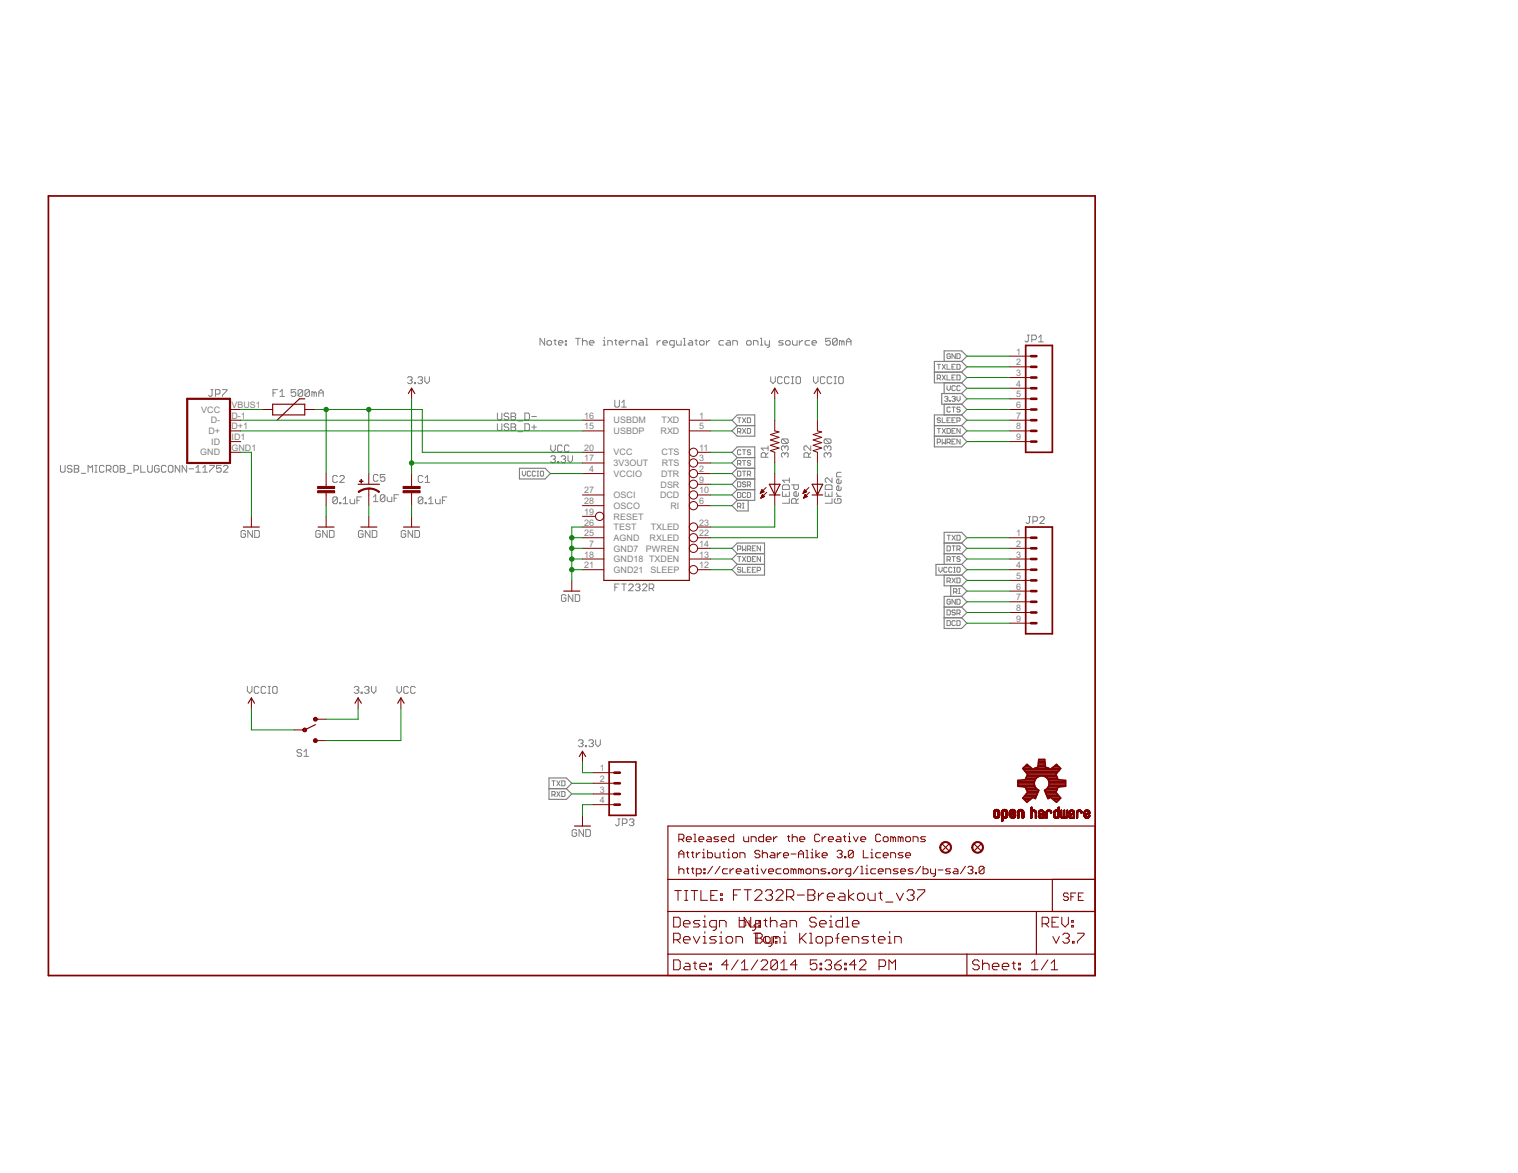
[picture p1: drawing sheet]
<svg xmlns="http://www.w3.org/2000/svg" width="279mm" height="216mm" viewBox="0 0 279 216" stroke-linecap="round" stroke-linejoin="round" font-family="sans-serif">
<defs><g id="words">
<g font-size="1.8" fill="#808080">
<text x="187.1" y="65.3">1</text>
<text x="187.1" y="67.2">2</text>
<text x="187.1" y="69.2">3</text>
<text x="187.1" y="71.2">4</text>
<text x="37.1" y="76">VCC</text>
<text x="38.8" y="77.9">D-</text>
<text x="42.6" y="75.1">VBUS1</text>
<text x="42.6" y="77.1">D-1</text>
<text x="107.5" y="77.1">16</text>
<text x="112.9" y="77.9">USBDM</text>
<text x="121.8" y="77.9">TXD</text>
<text x="128.7" y="77.1">1</text>
<text x="187.1" y="73.1">5</text>
<text x="187.1" y="75.1">6</text>
<text x="187.1" y="77.1">7</text>
<text x="36.9" y="83.8">GND</text>
<text x="38.4" y="79.9">D+</text>
<text x="38.9" y="81.9">ID</text>
<text x="42.6" y="79">D+1</text>
<text x="42.6" y="81">ID1</text>
<text x="42.6" y="83">GND1</text>
<text x="107.5" y="79">15</text>
<text x="107.5" y="83">20</text>
<text x="112.9" y="79.9">USBDP</text>
<text x="112.9" y="83.8">VCC</text>
<text x="121.6" y="79.9">RXD</text>
<text x="121.8" y="83.8">CTS</text>
<text x="128.7" y="79">5</text>
<text x="128.7" y="83">11</text>
<text x="187.1" y="79">8</text>
<text x="187.1" y="81">9</text>
<text x="107.5" y="84.9">17</text>
<text x="108.4" y="86.9">4</text>
<text x="112.9" y="85.8">3V3OUT</text>
<text x="112.9" y="87.8">VCCIO</text>
<text x="121.6" y="89.7">DSR</text>
<text x="121.7" y="87.8">DTR</text>
<text x="121.8" y="85.8">RTS</text>
<text x="128.7" y="88.9">9</text>
<text x="128.7" y="84.9">3</text>
<text x="128.7" y="86.9">2</text>
<text x="107.5" y="94.8">19</text>
<text x="107.5" y="90.8">27</text>
<text x="107.5" y="92.8">28</text>
<text x="112.9" y="95.6">RESET</text>
<text x="112.9" y="91.7">OSCI</text>
<text x="112.9" y="93.7">OSCO</text>
<text x="121.5" y="91.7">DCD</text>
<text x="123.4" y="93.7">RI</text>
<text x="128.7" y="90.8">10</text>
<text x="128.7" y="92.8">6</text>
<text x="107.5" y="98.7">25</text>
<text x="107.5" y="96.7">26</text>
<text x="108.4" y="100.7">7</text>
<text x="112.9" y="101.5">GND7</text>
<text x="112.9" y="99.6">AGND</text>
<text x="112.9" y="97.6">TEST</text>
<text x="118.9" y="101.5">PWREN</text>
<text x="119.6" y="99.6">RXLED</text>
<text x="119.8" y="97.6">TXLED</text>
<text x="128.7" y="96.7">23</text>
<text x="128.7" y="98.7">22</text>
<text x="128.7" y="100.7">14</text>
<text x="187.1" y="98.7">1</text>
<text x="187.1" y="100.7">2</text>
<text x="107.5" y="102.6">18</text>
<text x="107.5" y="104.6">21</text>
<text x="112.9" y="103.5">GND18 TXDEN</text>
<text x="112.9" y="105.5">GND21</text>
<text x="119.7" y="105.5">SLEEP</text>
<text x="128.7" y="102.6">13</text>
<text x="128.7" y="104.6">12</text>
<text x="187.1" y="102.6">3</text>
<text x="187.1" y="104.6">4</text>
<text x="187.1" y="106.6">5</text>
<text x="187.1" y="108.5">6</text>
<text x="187.1" y="110.5">7</text>
<text x="187.1" y="112.5">8</text>
<text x="187.1" y="114.4">9</text>
<text x="110.4" y="141.9">1</text>
<text x="110.4" y="143.9">2</text>
<text x="110.4" y="145.9">3</text>
<text x="110.4" y="147.8">4</text>
</g>
</g></defs>
<g fill="none" stroke="#808080" stroke-width=".18">
<path d="M38.8 71.7h.4M39 71.7v1l-.2 .3h-.2l-.2-.3M39.7 72.5h.6l.2-.2v-.4l-.2-.2h-.6v1.3M40.9 71.7h.9v.2l-.9 .8v.3M50.2 72.3h.5M51.1 71.7h-.9v1.3M51.5 73h.9M51.5 72.1l.4-.4v1.3M54.4 71.7h-.8v.6l.4-.2h.2l.2 .2v.4l-.2 .3h-.4l-.2-.3M55.7 71.9l-.2-.2h-.4l-.2 .2v.8M55.7 71.9v.8l-.2 .3h-.4l-.2-.3M55.7 71.9l-.8 .8"/>
<path d="M57 71.9l-.2-.2h-.5l-.2 .2v.8M57 71.9v.8l-.2 .3h-.5l-.2-.3M57 71.9l-.9 .8M57.8 72.3l-.2-.2h-.2v.9M57.8 72.3v.7M57.8 72.3l.2-.2 .2 .2v.7M58.7 73v-.9l.4-.4 .4 .4v.9M58.7 72.3h.8M75 69.6l.2-.3h.4l.3 .3v.2l-.3 .2M75.4 70h.2M75.6 70l.3 .2v.2l-.3 .2h-.4l-.2-.2M76.3 70.4h.2v.2h-.2z"/>
<path d="M76.9 69.6l.2-.3h.5l.2 .3v.2l-.2 .2M77.3 70h.3M77.6 70l.2 .2v.2l-.2 .2h-.5l-.2-.2M78.2 69.3v.9l.4 .4 .4-.4v-.9M91.5 78v1l.2 .2h.5l.2-.2v-1M91.5 76v1.1l.2 .2h.5l.2-.2v-1.1M93.6 76.2l-.2-.2h-.4l-.2 .2v.3l.2 .2h.4l.2 .4-.2 .2h-.4l-.2-.2M93.6 78.2l-.2-.2h-.4l-.2 .2v.2l.2 .2h.4l.2 .2v.2l-.2 .2h-.4l-.2-.2M94.1 76h.6l.2 .2v.3l-.2 .2 .2 .4-.2 .2h-.6zM94.1 76.7h.6M94.1 78h.6l.2 .2v.2l-.2 .2 .2 .2v.2l-.2 .2h-.6zM94.1 78.6h.6"/>
<path d="M95.3 77.5h.9M95.3 79.5h.9M96.6 76h.6l.3 .2v.9l-.3 .2h-.6zM96.6 78h.6l.3 .2v.8l-.3 .2h-.6zM97.9 76.7h.8M97.9 78.6h.8M98.3 78.2v.8M100.2 62.3v1.2l-.8-1.2v1.2M100.7 62.9l.2-.2h.4l.2 .2v.4l-.2 .2h-.4l-.2-.2zM101.9 62.7h.5M102.2 62.5v.8l.2 .2M102.8 63.1h.8l-.2-.4h-.4l-.2 .2v.4l.2 .2h.4"/>
<path d="M104.1 63.3h.1v.2h-.1zM104.1 62.7h.1v.2h-.1zM105.9 62.3h.9M106.4 62.3v1.2M107.2 62.9l.2-.2h.4l.3 .2v.6M107.2 62.3v1.2M108.5 63.1h.8l-.2-.4h-.4l-.2 .2v.4l.2 .2h.4M111 63.5h.4M111 62.7h.2v.8M111.2 62.1v.2M111.9 63.5v-.8h.6l.2 .2v.6M113.1 62.7h.4"/>
<path d="M113.2 73.7v1l.2 .2h.4l.2-.2v-1M113.3 62.5v.8l.2 .2M114 63.1h.8l-.2-.4h-.4l-.2 .2v.4l.2 .2h.4M114.4 74.1l.5-.4v1.2M114.4 74.9h.9M115.2 62.7v.8M115.9 62.7h-.2l-.5 .4M116.3 63.5v-.8h.6l.2 .2v.6M117.8 62.7h.4l.2 .2v.6h-.6l-.2-.2 .2-.2h.6M118.8 63.5h.5M118.8 62.3h.2v1.2M120.9 62.7v.8"/>
<path d="M121.6 62.7h-.2l-.5 .4M122 63.1h.8l-.2-.4h-.4l-.2 .2v.4l.2 .2h.4M124.1 63.5h-.6l-.2-.2v-.4l.2-.2h.6v1l-.2 .2h-.2M124.5 62.7v.6l.2 .2h.7v-.8M125.8 63.5h.4M125.8 62.3h.2v1.2M126.9 62.7h.4l.2 .2v.6h-.6l-.3-.2 .3-.2h.6M127.9 62.7h.4M128.1 62.5v.8l.2 .2M128.8 62.9l.2-.2h.4l.2 .2v.4l-.2 .2h-.4l-.2-.2zM130 62.7v.8M130.6 62.7h-.1l-.5 .4"/>
<path d="M133.2 62.7h-.7l-.2 .2v.4l.2 .2h.7M133.8 62.7h.4l.3 .2v.6h-.7l-.2-.2 .2-.2h.7M134.9 63.5v-.8h.6l.2 .2v.6M135.7 79.5h.5l.2-.2v-.3l-.2-.1h-.5v.9M135.7 76.9h.7M136.1 76.9v.9M136.1 79.5l.3 .3M136.7 76.9l.6 .9M136.7 78.9l.6 .9M137.3 76.9l-.6 .9M137.3 78.9l-.6 .9M137.4 62.9l.2-.2h.4l.3 .2v.4l-.3 .2h-.4l-.2-.2z"/>
<path d="M137.6 76.9h.4l.2 .1v.6l-.2 .2h-.4zM137.6 78.9h.4l.2 .1v.6l-.2 .2h-.4zM138.7 63.5v-.8h.6l.2 .2v.6M140 63.5h.4M140 62.3h.2v1.2M140.8 62.7v.6l.2 .2h.6M141.6 62.7v1l-.2 .2h-.2M141.9 69.3v.9l.4 .4 .4-.4v-.9M144 69.6l-.2-.3h-.5l-.2 .3v.8l.2 .2h.5l.2-.2M144.2 62.7h-.7l-.2 .2 .2 .2h.5l.2 .2-.2 .2h-.7M144.6 62.9l.2-.2h.4l.2 .2v.4l-.2 .2h-.4l-.2-.2zM145.2 69.6l-.2-.3h-.4l-.2 .3v.8l.2 .2h.4l.2-.2"/>
<path d="M145.7 69.3h.4M145.7 70.6h.4M145.9 62.7v.6l.2 .2h.6v-.8M145.9 69.3v1.3M146.7 69.3h.4l.2 .3v.8l-.2 .2h-.4l-.2-.2v-.8zM147.1 62.7v.8M147.8 62.7h-.2l-.5 .4M149 62.7h-.6l-.2 .2v.4l.2 .2h.6M149.5 63.1h.8l-.2-.4h-.4l-.2 .2v.4l.2 .2h.4M149.7 69.3v.9l.4 .4 .5-.4v-.9M151.8 69.6l-.2-.3h-.4l-.2 .3v.8l.2 .2h.4l.2-.2M152.8 62.3h-.8v.6l.4-.2h.2l.2 .2v.4l-.2 .2h-.4l-.2-.2"/>
<path d="M153.1 69.6l-.2-.3h-.4l-.2 .3v.8l.2 .2h.4l.2-.2M153.5 69.3h.4M153.5 70.6h.4M153.7 69.3v1.3M154.1 62.5v.8l-.2 .2h-.4l-.3-.2M154.1 62.5l-.2-.2h-.4l-.3 .2v.8M154.1 62.5l-.9 .8M154.6 69.3h.4l.2 .3v.8l-.2 .2h-.4l-.2-.2v-.8zM154.9 62.9l-.2-.2h-.2v.8M154.9 62.9v.6M154.9 62.9l.3-.2 .2 .2v.6M155.8 62.9h.8"/>
<path d="M155.8 63.5v-.8l.4-.4 .4 .4v.8M172.5 69.6h.5l.1-.1v-.3l-.1-.2h-.5v.9M172.5 78.9h.6M172.5 67.1h.6M172.8 67.1v.9M172.8 78.9v.9M172.8 69.6l.3 .3M173.1 77l-.1-.1h-.3l-.2 .1 .2 .3h.3l.1 .2-.1 .3h-.3l-.2-.2M173.4 76.9v.9h.6M173.4 67.1l.6 .9M173.4 69l.6 .9M173.4 78.9l.6 .9"/>
<path d="M173.9 73.1l.1-.1h.3l.2 .1-.2 .3M174 67.1l-.6 .9M174 69l-.6 .9M174 78.9l-.6 .9M174.2 73.4h.1M174.3 67.1v.9h.6M174.3 69v.9h.6M174.3 71v.6l.3 .3 .3-.3v-.6M174.3 78.9h.5l.1 .1v.6l-.1 .2h-.5zM174.3 73.4l.2 .2-.2 .3h-.3l-.1-.2M174.3 77.3h.3M174.8 73.7h.1v.2h-.1z"/>
<path d="M174.9 75.1l-.1-.2-.5 .2v.6l.2 .1h.3l.1-.1M174.9 65.3l-.1-.2-.5 .2v.5l.2 .2h.3l.1-.2v-.2h-.3M174.9 76.9h-.6v.9h.6M175.2 73.1l.2-.1h.3l.1 .1-.1 .3M175.2 74.9h.6M175.2 67.5h.3M175.2 69.5h.3M175.2 79.3h.3M175.2 77.3h.3M175.5 74.9v.9M175.5 73.4h.2M175.7 73.4l.1 .2-.1 .3h-.3l-.2-.2"/>
<path d="M175.8 65.1v.9l-.6-.9v.9M175.8 67.1h-.6v.9h.6M175.8 69h-.6v.9h.6M175.8 71.1l-.1-.1h-.3l-.2 .1v.7l.2 .1h.3l.1-.1M175.8 76.9h-.6v.9h.6M175.8 78.9h-.6v.9h.6M176.1 67.1h.5l.1 .1v.6l-.1 .2h-.5zM176.1 65.1h.5l.1 .2v.5l-.1 .2h-.5zM176.1 69h.5l.1 .2v.6l-.1 .1h-.5zM176.1 73v.6l.3 .3 .3-.3v-.6M176.1 77.5h.5l.1-.2v-.3l-.1-.1h-.5v.9M176.7 75.1l-.1-.2h-.3l-.2 .2 .2 .3h.3l.1 .1-.1 .3h-.3l-.2-.1"/>
<path d="M176.7 71.1l-.1-.1h-.3l-.2 .1v.7l.2 .1h.3l.1-.1M176.7 78.9v.9l-.6-.9v.9M189.1 61.7h.4M189.3 61.7v1l-.2 .2-.4-.2M189.9 62.5h.6l.3-.2v-.4l-.3-.2h-.6v1.2M191.2 62.9h.8M191.2 62.1l.4-.4v1.2M11.1 85.7v1l.2 .2h.5l.2-.2v-1M13.3 85.9l-.3-.2h-.4l-.2 .2v.2l.2 .2h.4l.3 .2-.3 .4h-.4l-.2-.2M13.7 85.7h.6l.2 .2-.2 .4 .2 .4-.2 .2h-.6zM13.7 86.3h.6M14.9 87.1h.9"/>
<path d="M16.2 86.9v-1.2l.4 .4 .4-.4v1.2M17.5 86.9h.4M17.5 85.7h.4M17.7 85.7v1.2M19.2 85.9l-.3-.2h-.4l-.2 .2v.8l.2 .2h.4l.3-.2M19.6 86.5h.6l.2-.2v-.4l-.2-.2h-.6v1.2M20 86.5l.4 .4M20.8 85.9l.3-.2h.4l.2 .2v.8l-.2 .2h-.4l-.3-.2zM22.1 85.7h.7l.2 .2v.2l-.2 .2 .2 .4-.2 .2h-.7zM22.1 86.3h.7M23.4 87.1h.8M24.7 86.5h.6l.2-.2v-.4l-.2-.2h-.6v1.2"/>
<path d="M25.9 85.7v1.2h.9M27.2 85.7v1l.2 .2h.4l.2-.2v-1M29.3 85.9l-.2-.2h-.4l-.3 .2v.8l.3 .2h.4l.2-.2v-.4h-.4M30.6 85.9l-.2-.2h-.5l-.2 .2v.8l.2 .2h.5l.2-.2M31 85.9l.2-.2h.4l.2 .2v.8l-.2 .2h-.4l-.2-.2zM33.1 85.7v1.2l-.8-1.2v1.2M34.4 85.7v1.2l-.9-1.2v1.2M34.8 86.3h.8M36 86.9h.9M36 86.1l.5-.4v1.2M37.3 86.9h.9M37.3 86.1l.4-.4v1.2"/>
<path d="M38.6 85.7h.8v.2l-.8 .8v.2M40.7 85.7h-.8v.6l.4-.2h.2l.2 .2v.4l-.2 .2h-.4l-.2-.2M41.1 85.9l.2-.2h.5l.2 .2v.2l-.9 .8h.9M45.2 97.9l-.2-.3h-.4l-.2 .3v.8l.2 .2h.4l.2-.2v-.4h-.4M46.5 97.6v1.3l-.9-1.3v1.3M46.9 97.6h.6l.2 .3v.8l-.2 .2h-.6zM58.9 97.9l-.2-.3h-.4l-.2 .3v.8l.2 .2h.4l.2-.2v-.4h-.4M60.2 97.6v1.3l-.8-1.3v1.3M60.6 97.6h.7l.2 .3v.8l-.2 .2h-.7zM62.1 87.7l-.2-.2h-.4l-.2 .2v.9l.2 .2h.4l.2-.2M62.1 91.7l-.2-.2h-.4l-.2 .2v.8M62.1 91.7v.8l-.2 .2h-.4l-.2-.2"/>
<path d="M62.1 91.7l-.8 .8M62.5 92.5h.2v.2h-.2zM62.5 87.7l.2-.2h.5l.2 .2v.2l-.9 .9h.9M63.2 92.7h.8M63.2 91.9l.4-.4v1.2M64.4 91.9v.6l.2 .2h.7v-.8M65.7 92.1h.4M66.5 91.5h-.8v1.2M66.8 97.9l-.2-.3h-.4l-.2 .3v.8l.2 .2h.4l.2-.2v-.4h-.4M68.1 97.6v1.3l-.9-1.3v1.3M68.5 97.6h.7l.2 .3v.8l-.2 .2h-.7zM68.7 91.5l.5-.4v1.2"/>
<path d="M68.7 92.3h.9M69.6 87.5l-.2-.2h-.5l-.2 .2v.9l.2 .2h.5l.2-.2M70.8 91.3v.8l-.2 .2h-.4l-.2-.2M70.8 87.3h-.8v.7l.4-.2h.2l.2 .2v.4l-.2 .2h-.4l-.2-.2M70.8 91.3l-.2-.2h-.4l-.2 .2v.8M70.8 91.3l-.8 .8M71.3 91.5v.6l.2 .2h.6v-.8M72.5 91.7h.5M73.4 91.1h-.9v1.2M74.7 97.9l-.2-.3h-.4l-.2 .3v.8l.2 .2h.4l.2-.2v-.4h-.4M75.9 97.6v1.3l-.8-1.3v1.3M76.4 97.6h.6l.2 .3v.8l-.2 .2h-.6z"/>
<path d="M77.8 91.7l-.2-.2h-.4l-.2 .2v.8M77.8 91.7v.8l-.2 .2h-.4l-.2-.2M77.8 87.7l-.2-.2h-.4l-.2 .2v.9l.2 .2h.4l.2-.2M77.8 91.7l-.8 .8M78.3 92.5h.2v.2h-.2zM78.3 88.8h.8M78.3 87.9l.4-.4v1.3M78.9 92.7h.8M78.9 91.9l.4-.4v1.2M80.2 91.9v.6l.2 .2h.6v-.8M81.4 92.1h.5M82.3 91.5h-.9v1.2"/>
<path d="M96.1 86.7v.6l.3 .3 .4-.3v-.6M97.6 86.9l-.1-.2h-.3l-.2 .2v.6l.2 .1h.3l.1-.1M98.6 86.9l-.2-.2h-.3l-.1 .2v.6l.1 .1h.3l.2-.1M98.8 87.6h.4M98.8 86.7h.4M99 86.7v.9M99.5 86.9l.1-.2h.3l.2 .2v.6l-.2 .1h-.3l-.1-.1zM101.4 81.9v.9l.4 .4 .4-.4v-.9M101.4 84.1l.2-.2h.4l.2 .2v.2l-.2 .2M101.8 84.5h.2M102 84.5l.2 .2v.2l-.2 .3h-.4l-.2-.3M102.6 84.9h.2v.3h-.2z"/>
<path d="M103.3 84.1l.2-.2h.4l.2 .2v.2l-.2 .2M103.5 82.1l-.2-.2h-.5l-.2 .2v.9l.2 .2h.5l.2-.2M103.7 84.5h.2M103.9 84.5l.2 .2v.2l-.2 .3h-.4l-.2-.3M104.5 83.9v.8l.4 .5 .5-.5v-.8M104.7 82.1l-.2-.2h-.4l-.2 .2v.9l.2 .2h.4l.2-.2M135.7 85.4h.5l.2-.2v-.3l-.2-.1h-.5v.9M135.7 86.7h.5l.2 .2v.6l-.2 .1h-.5zM135.7 88.7h.5l.2 .1v.7l-.2 .1h-.5zM135.7 90.7h.5l.2 .1v.6l-.2 .2h-.5zM135.7 93.2h.5l.2-.1v-.3l-.2-.2h-.5v.9M136.1 85.4l.3 .3"/>
<path d="M136.1 93.2l.3 .3M136.4 82.9l-.2-.1h-.3l-.2 .1v.6l.2 .2h.3l.2-.2M136.7 92.6h.2M136.7 84.8h.6M136.7 82.8h.6M136.7 86.7h.6M136.7 93.5h.2M136.8 92.6v.9M136.9 82.8v.9M136.9 84.8v.9M136.9 86.7v.9M137.3 88.8l-.2-.1h-.3l-.1 .1 .1 .3 .5 .2v.2l-.2 .1h-.3l-.1-.1"/>
<path d="M137.3 90.8l-.2-.1h-.3l-.1 .1v.6l.1 .2h.3l.2-.2M137.6 87.3h.4l.2-.1v-.3l-.2-.2h-.4v.9M137.6 89.3h.4l.2-.2v-.3l-.2-.1h-.4v.9M137.6 90.7h.4l.2 .1v.6l-.2 .2h-.4zM137.9 87.3l.3 .3M137.9 89.3l.3 .3M138.2 84.9l-.2-.1h-.3l-.1 .1 .1 .3h.3l.2 .2-.2 .3h-.3l-.1-.2M138.2 82.9l-.2-.1h-.3l-.1 .1 .1 .3h.3l.2 .2-.2 .3h-.3l-.1-.2M140.9 84.2v-.7l-.2-.2h-.4l-.2 .2v.7h1.3M141.4 83.3l-.5 .5M141.4 82.5h-1.3l.4 .4M141.4 82.1v.8"/>
<path d="M144 90.5v.9h1.3v-.9M144 80.8l-.2 .2v.4l.2 .2h.9M144 80.8h.9l.2 .2v.4l-.2 .2M144 80.8l.9 .8M144.2 89.2h.9l.2 .3v.6h-1.3v-.6zM144.5 83.5l-.2-.2h-.3l-.2 .2v.4l.2 .3M144.5 82.3l-.2-.2h-.3l-.2 .2v.4l.2 .2M144.5 83.5l.2-.2h.2l.2 .2v.4l-.2 .3M144.5 82.3v.2M144.5 83.5v.3M144.5 82.3l.2-.2h.2l.2 .2v.4l-.2 .2M144.7 90.9v.5"/>
<path d="M145.3 91.8v.8h-1.3M145.3 88v.8M145.3 88.4h-1.3l.4 .4M145.7 89.2h1.3v.7l-.3 .2h-.4l-.2-.2v-.7M146.5 92.6v-.6l-.2-.2h-.4l-.2 .2v.6h1.3M147 90.7v.4l-.3 .3h-.4l-.2-.3v-.4l.2-.2h.2v.9M147 91.8l-.5 .4M148.8 84.2v-.7l-.2-.2h-.4l-.2 .2v.7h1.2M149.2 82.1v.8l-.8-.8h-.2l-.2 .2v.4l.2 .2M149.2 83.3l-.4 .5M151.9 80.8l-.2 .2v.4l.2 .2h.8M151.9 80.8h.8l.3 .2v.4l-.3 .2"/>
<path d="M151.9 80.8l.8 .8M151.9 90.5v.9h1.2v-.9M152.1 89.2h.8l.2 .3v.6h-1.2v-.6zM152.3 83.5l-.2-.2h-.2l-.2 .2v.4l.2 .3M152.3 83.5l.2-.2h.2l.3 .2v.4l-.3 .3M152.3 82.3l-.2-.2h-.2l-.2 .2v.4l.2 .2M152.3 82.3l.2-.2h.2l.3 .2v.4l-.3 .2M152.3 82.3v.2M152.3 83.5v.3M152.5 90.9v.5M153.1 88v.8l-.8-.8h-.2l-.2 .2v.4l.2 .2M153.1 91.8v.8h-1.2"/>
<path d="M153.8 91.8l-.2 .2v.4l.2 .2h.8l.2-.2v-.4l-.2-.2h-.4v.4M154 91.4h.8M154 90.7v.2l.4 .5M154.8 88.4v.4l-.2 .2h-.4l-.2-.2v-.4l.2-.2h.2v.8M154.8 89.7v.4l-.2 .2h-.4l-.2-.2v-.4l.2-.2h.2v.8M154.8 86.9h-.6l-.2 .2v.7h.8M172.5 81.4h.5l.1-.1-.1-.5h-.5v.9M173.4 80.8v.9l.3-.3 .3 .3v-.9M174.3 81.4h.5l.1-.1-.1-.5h-.5v.9M174.3 98.5h.6M174.6 98.5v.9M174.6 81.4l.3 .3"/>
<path d="M175.2 98.5l.6 .9M175.2 81.3h.3M175.8 80.8h-.6v.9h.6M175.8 98.5l-.6 .9M176.1 98.5h.5l.1 .2v.6l-.1 .1h-.5zM176.7 80.8v.9l-.6-.9v.9M189.3 95.1h.4M189.5 95.1v1l-.2 .3h-.2l-.3-.3M190.1 95.9h.6l.2-.2v-.4l-.2-.2h-.6v1.3M191.4 95.3l.2-.2h.4l.2 .2v.2l-.8 .9h.8M104.2 109.6l-.2-.1h-.5l-.2 .1v.9l.2 .2h.5l.2-.2v-.4h-.4M105.4 109.5v1.2l-.8-1.2v1.2"/>
<path d="M105.9 109.5h.6l.2 .1v.9l-.2 .2h-.6zM113.2 108.1h.4M114 107.5h-.8v1.2M114.4 107.5h.9M114.9 107.5v1.2M115.7 107.7l.2-.2h.4l.2 .2v.2l-.8 .8h.8M117 107.7l.2-.2h.4l.2 .2-.2 .4M117.4 108.1h.2M117.6 108.1l.2 .2-.2 .4h-.4l-.2-.2M118.2 107.7l.2-.2h.5l.2 .2v.2l-.9 .8h.9M119.5 108.3h.6l.2-.2v-.4l-.2-.2h-.6v1.2M119.9 108.3l.4 .4"/>
<path d="M135.7 101.1h.5l.2-.5-.2-.1h-.5v.9M135.7 102.4h.7M136.1 102.4v1M136.4 104.6l-.2-.2h-.3l-.2 .2 .2 .3h.3l.2 .1-.2 .3h-.3l-.2-.1M136.7 100.5v.9l.2-.3 .4 .3v-.9M136.7 104.4v.9h.6M136.7 102.4l.6 1M137.3 102.4l-.6 1M137.6 102.4h.4l.2 .2v.6l-.2 .2h-.4zM137.6 101.1h.4l.2-.2v-.3l-.2-.1h-.4v.9M137.6 104.9h.3M137.9 101.1l.3 .3"/>
<path d="M138.2 104.4h-.6v.9h.6M138.5 102.9h.3M138.5 100.9h.3M138.5 104.9h.3M139.1 102.4h-.6v1h.6M139.1 100.5h-.6v.9h.6M139.1 104.4h-.6v.9h.6M139.4 105h.4l.2-.1v-.3l-.2-.2h-.4v.9M140 100.5v.9l-.6-.9v.9M140 102.4v1l-.6-1v1M172.8 104.4v.6l.3 .3 .3-.3v-.6M174.3 112.3h.5l.1 .1v.6l-.1 .2h-.5z"/>
<path d="M174.3 100.5h.5l.1 .1v.6l-.1 .2h-.5zM174.3 103h.5l.1-.1v-.3l-.1-.2h-.5v1M174.3 107h.5l.1-.2v-.3l-.1-.1h-.5v.9M174.3 114.2h.5l.1 .2v.6l-.1 .1h-.5zM174.3 104.6l-.1-.2h-.3l-.2 .2v.6l.2 .1h.3l.1-.1M174.6 107l.3 .3M174.6 103l.3 .4M174.9 110.5l-.1-.2h-.3l-.2 .2v.6l.2 .1h.3l.1-.1v-.3h-.3M175.2 104.6l-.1-.2h-.3l-.2 .2v.6l.2 .1h.3l.1-.1M175.2 106.4l.6 .9M175.2 102.4h.6M175.2 100.5h.6"/>
<path d="M175.5 108.9h.5l.1-.1v-.3l-.1-.1h-.5v.8M175.5 100.5v.9M175.5 102.4v1M175.5 104.4h.3M175.5 105.3h.3M175.7 104.4v.9M175.8 110.3v.9l-.6-.9v.9M175.8 112.4l-.1-.1h-.3l-.2 .3 .2 .1h.3l.1 .3-.1 .2h-.3l-.2-.2M175.8 114.4l-.1-.2h-.3l-.2 .2v.6l.2 .1h.3l.1-.1M175.8 106.4l-.6 .9M175.8 108.9l.3 .3M176.1 110.3h.5l.1 .2v.6l-.1 .1h-.5z"/>
<path d="M176.1 101.1h.5l.1-.2v-.3l-.1-.1h-.5v.9M176.1 106.4h.5l.1 .1v.6l-.1 .2h-.5zM176.1 112.9h.5l.1-.2v-.3l-.1-.1h-.5v.9M176.1 114.2h.5l.1 .2v.6l-.1 .1h-.5zM176.3 104.4h.3l.1 .2v.6l-.1 .1h-.3l-.2-.1v-.6zM176.4 101.1l.3 .3M176.4 112.9l.3 .3M176.4 108.4h.3M176.4 109.2h.3M176.6 108.4v.8M176.7 102.6l-.1-.2h-.3l-.2 .2 .2 .3h.3l.1 .1-.1 .4h-.3l-.2-.2M45.5 126.3v.9l.5 .4 .4-.4v-.9"/>
<path d="M47.6 126.6l-.2-.3h-.4l-.2 .3v.8l.2 .2h.4l.2-.2M48.9 126.6l-.2-.3h-.4l-.2 .3v.8l.2 .2h.4l.2-.2M49.3 126.3h.5M49.3 127.6h.5M49.6 126.3v1.3M50.4 126.3h.4l.2 .3v.8l-.2 .2h-.4l-.2-.2v-.8zM55.5 138.2l-.2-.3h-.4l-.2 .3v.2l.2 .2h.4l.2 .2v.2l-.2 .2h-.4l-.2-.2M55.9 139.2h.9M55.9 138.4l.5-.5v1.3M65.2 126.6l.2-.3h.4l.2 .3v.2l-.2 .2M65.6 127h.2M65.8 127l.2 .2v.2l-.2 .2h-.4l-.2-.2"/>
<path d="M66.5 127.4h.2v.2h-.2zM67.1 126.6l.2-.3h.4l.2 .3-.2 .4M67.5 127h.2M67.7 127l.2 .2-.2 .4h-.4l-.2-.2M68.4 126.3v.9l.4 .4 .4-.4v-.9M73.1 126.3v.9l.4 .4 .4-.4v-.9M75.2 126.6l-.2-.3h-.5l-.2 .3v.8l.2 .2h.5l.2-.2M76.4 126.6l-.2-.3h-.4l-.2 .3v.8l.2 .2h.4l.2-.2M106.5 136.4l.2-.2h.4l.2 .2v.2l-.2 .2M106.9 136.8h.2M107.1 136.8l.2 .2v.2l-.2 .2h-.4l-.2-.2M107.7 137.2h.2v.2h-.2z"/>
<path d="M108.4 136.4l.2-.2h.4l.2 .2v.2l-.2 .2M108.8 136.8h.2M109 136.8l.2 .2v.2l-.2 .2h-.4l-.2-.2M109.6 136.2v.8l.5 .4 .4-.4v-.8M101.6 146.3h.4l.2-.2v-.3l-.2-.1h-.4v.9M101.6 143.7h.6M101.9 143.7v.9M101.9 146.3l.3 .3M102.5 143.7l.6 .9M102.5 145.7l.6 .9M103.1 143.7l-.6 .9M103.1 145.7l-.6 .9"/>
<path d="M103.4 143.7h.4l.2 .2v.6l-.2 .1h-.4zM103.4 145.7h.4l.2 .1v.7l-.2 .1h-.4zM106.1 152.9l-.2-.2h-.4l-.2 .2v.8l.2 .2h.4l.2-.2v-.4h-.4M107.4 152.7v1.2l-.8-1.2v1.2M107.8 152.7h.7l.2 .2v.8l-.2 .2h-.7zM113.7 150.7h.4M113.9 150.7v1.1l-.2 .2h-.2l-.2-.2M114.6 151.6h.6l.2-.3v-.4l-.2-.2h-.6v1.3M115.8 150.9l.2-.2h.5l.2 .2-.2 .4M116.2 151.3h.3M116.5 151.3l.2 .3v.2l-.2 .2h-.5l-.2-.2"/>
</g>
<g fill="none" stroke="#808080" stroke-width=".21">
<path d="M134.7 77.3l1-.9h3.2v3.9h-3.2l-1-1 1-1zM135.7 78.3h3.2M172 78.3h5M172 68.5h5M173.8 66.5v-1.9h3.2l1 1-1 .9M173.8 70.5v1.9M173.8 74.4v2M177 66.5h-5v4h5M177 70.5l1 1-1 .9M177 72.4h-3.7v2h3.7M177 76.4h-5v5.9h5l1-1-1-1M177 74.4l1 1-1 1"/>
<path d="M177 72.4l1 1-1 1M177 66.5l1 1-1 1M177 68.5l1 1-1 1M177 78.3l1 1-1 1M177 76.4l1 .9-1 1M95.6 86.2h4.7l1 1-1 1h-4.7zM135.7 84.2l-1-1 1-.9h3.2v9.8h-3.2M135.7 84.2l-1 1 1 1M135.7 84.2h3.2M135.7 86.2h3.2M135.7 86.2l-1 1 1 1M135.7 88.2h3.2"/>
<path d="M135.7 88.2l-1 .9 1 1M135.7 90.1h3.2M135.7 90.1l-1 1 1 1M135.7 92.1l-1 1 1 .9h2v-1.9M172 80.3h5M173.8 99.9h3.2M177 99.9l1-.9-1-1h-3.2v5.9M177 99.9l1 1-1 1M135.7 101.9l-1-1 1-1h5v6h-5l-1-1 1-1M135.7 103.9h5M135.7 101.9h5M135.7 101.9l-1 1 1 1"/>
<path d="M173.8 111.7h3.2M173.8 105.9v1.9h3.2M173.8 101.9h3.2M173.8 113.7h3.2M175 107.8v2M177 109.8l1 1-1 .9M177 109.8h-3.2v5.9h3.2l1-1-1-1M177 105.9l1 .9-1 1M177 103.9h-4.7v2h4.7M177 101.9l1 1-1 1M177 111.7l1 1-1 1M177 107.8l1 1-1 1"/>
<path d="M177 103.9l1 1-1 1M101 143.2h3.2l1 1-1 1 1 .9-1 1h-3.2zM101 145.2h3.2"/>
</g>
<g fill="none" stroke="#800000" stroke-width=".18">
<path d="M42.3 75.4h2M42.3 77.3h2M42.3 79.3h2M48.2 75.4h2M56.1 75.4h2M75.8 71.5v1.9M107.2 77.3h3.9M107.2 79.3h3.9M126.9 77.3h3.9M126.9 79.3h3.9M142.6 71.5v1.9M142.6 77.3v2l.8 .2-1.6 .5 1.6 .5-1.6 .5 1.6 .5-1.6 .5 1.6 .5-1.6 .5 .8 .2v2"/>
<path d="M150.5 77.3v2l.7 .2-1.5 .5 1.5 .5-1.5 .5 1.5 .5-1.5 .5 1.5 .5-1.5 .5 .8 .2v2M150.5 71.5v1.9M185.8 65.6h4M185.8 67.5h4M185.8 69.5h4M185.8 71.5h4M185.8 73.4h4M185.8 75.4h4M185.8 77.3h4M185.8 79.3h4M42.3 81.3h2M42.3 83.2h2"/>
<path d="M46.3 95v2M60 87.2v2.3M60 90.7v2.4M60 95v2M67.9 87.2v1.9M67.9 89.9v3.2M67.9 95v2M75.8 87.2v2.3M75.8 90.7v2.4M75.8 95v2M107.2 99h3.9M107.2 95h2.4"/>
<path d="M107.2 91.1h3.9M107.2 93.1h3.9M107.2 85.2h3.9M107.2 87.2h3.9M107.2 97h3.9M107.2 83.2h3.9M128.4 99h2.4M128.4 91.1h2.4M128.4 93.1h2.4M128.4 89.1h2.4M128.4 85.2h2.4M128.4 87.2h2.4"/>
<path d="M128.4 97h2.4M128.4 83.2h2.4M140 90.8h.1M140 90.7h.2M140 90.6h.4M140.1 90.5h.5M140.1 91.7h.1M140.1 90.4h.4M140.1 91.6h.3M140.1 91.5h.4M140.2 90.3h.2M140.2 91.4h.5"/>
<path d="M140.2 90.2h.1M140.2 91.3h.4M140.3 91.2h.2M140.3 91.1h.1M140.3 91h.1M140.3 91l-.3 .7M140.3 91l.4 .4M140.6 90.5l-.4-.4-.3 .7M140.6 90.5l-.7 .3M140.7 91.4l-.7 .3M141 89.7l-1.1 1.1M141.1 90.6l-1.1 1.1"/>
<path d="M142.6 87.2v5.9M147.8 90.8h.1M147.8 90.7h.3M147.9 90.6h.4M147.9 90.5h.6M147.9 91.7h.1M148 90.4h.4M148 91.6h.2M148 90.4h.3M148 91.5h.4M148 90.3h.2M148 91.4h.6"/>
<path d="M148.1 90.2h.1M148.1 91.3h.4M148.1 91.2h.3M148.1 90.1l.4 .4-.7 .3zM148.1 91.1h.2M148.2 91h.1M148.2 91l-.3 .7M148.2 91l.4 .4M148.6 91.4l-.7 .3M148.9 89.7l-1.1 1.1M149 90.6l-1.1 1.1M150.5 87.2v5.9"/>
<path d="M185.8 81.3h4M185.8 99h4M105.2 106.8v2M107.2 100.9h3.9M107.2 102.9h3.9M107.2 104.9h3.9M126.9 102.9h3.9M128.4 100.9h2.4M128.4 104.9h2.4M185.8 100.9h4M185.8 102.9h4M185.8 104.9h4"/>
<path d="M185.8 106.8h4M185.8 108.8h4M185.8 110.8h4M185.8 112.7h4M185.8 114.7h4M46.3 128.5v1.9M54.1 134.3h2M58.1 136.3h1.9M58.1 132.4h1.9M65.9 128.5v1.9M73.8 128.5v1.9M107.2 138.3v2"/>
<path d="M107.2 150.1v1.9M109.2 142.2h3.9M109.2 144.2h3.9M109.2 146.1h3.9M109.2 148.1h3.9M124.9 154.5h.7l.3-.3v-.4l-.3-.3h-.7v1.4M124.9 157.9v-.9l.5-.5 .5 .5v.9M124.9 159.4v1.4M124.9 157.2h1M125.4 154.5l.5 .4M126.3 154.5h1v-.3l-.3-.2h-.4l-.3 .2v.5l.3 .2h.4M126.3 157h.5"/>
<path d="M126.3 159.9h.5M126.6 156.7v.9l.2 .3M126.6 159.7v.9l.2 .2M127.3 157h.4M127.3 159.9h.4M127.5 156.7v.9l.2 .3M127.5 159.7v.9l.2 .2M127.7 153.5h.2v1.4M127.7 154.9h.5M128.2 157v.9M128.6 154.5h.9v-.3l-.2-.2h-.4l-.3 .2v.5l.3 .2h.4M128.9 157h-.3l-.4 .4"/>
<path d="M129.3 157h.2v.9M129.3 157.9h.5M129.5 156.3v.2M129.5 159.9h.3v.2h-.3zM130.2 154h.5l.2 .2v.7h-.7l-.2-.2 .2-.2h.7M130.2 156.5v1.4h.7l.2-.3v-.4l-.2-.2h-.7M131.1 159.4l-.9 1.4M131.6 157v.6l.2 .3h.7v-.9M132.3 154h-.7l-.2 .2 .2 .3h.5l.2 .2-.2 .2h-.7M132.5 159.4l-.9 1.4M132.8 154.5h.9v-.3l-.3-.2h-.4l-.2 .2v.5l.2 .2h.4M133 157h.4"/>
<path d="M133.2 156.7v.9l.2 .3M133.9 157h.2v.9M133.9 157.9h.5M133.9 159.9h-.7l-.2 .2v.5l.2 .2h.7M134.1 156.3v.2M134.4 159.9v.9M134.8 157.2l.2-.2h.5l.2 .2v.4l-.2 .3h-.5l-.2-.3zM135 153.5v1.4h-.6l-.3-.2v-.5l.3-.2h.6M135 159.9h-.2l-.4 .5M136.2 157.9v-.9h.7l.2 .2v.7M136.9 154v.7l.2 .2h.7v-.9M137.1 159.9h.5l.2 .2v.7h-.7l-.2-.2 .2-.2h.7"/>
<path d="M138.3 154.9v-.9h.6l.3 .2v.7M138.3 159.9h.4M138.5 159.7v.9l.2 .2M139.2 159.9h.2v.9M139.4 159.2v.2M139.9 156.7l-.3-.2h-.4l-.3 .2v.3l.3 .2h.4l.3 .2v.2l-.3 .3h-.4l-.3-.3M140.1 159.9l.4 .9 .5-.9M140.3 157.2l.2-.2h.5l.2 .2v.7M140.3 156.5v1.4M140.5 153.5v1.4h-.6l-.3-.2v-.5l.3-.2h.6M141 154.5h.9v-.3l-.2-.2h-.5l-.2 .2v.5l.2 .2h.5M141.9 157h.5l.2 .2v.7h-.7l-.2-.3 .2-.2h.7"/>
<path d="M142.4 154v.9M143.1 154h-.3l-.4 .5M143.1 157v.9M143.8 159.9h-.7l-.3 .2v.5l.3 .2h.7M143.8 157h-.3l-.4 .4M144.2 157.4h.9v-.2l-.2-.2h-.5l-.2 .2v.4l.2 .3h.5M144.9 154h.5M145.1 153.8v.9l.3 .2M145.6 157.2h.9M145.8 154.2l.2-.2h.5l.2 .2v.7M145.8 153.5v1.4M147 157.2h.9"/>
<path d="M147 157.9v-.9l.4-.5 .5 .5v.9M147.2 154.5h.9v-.3l-.2-.2h-.5l-.2 .2v.5l.2 .2h.5M148.3 157.9h.5M148.3 156.5h.3v1.4M149.3 157h.2v.9M149.3 157.9h.4M149.5 156.3v.2M150.2 156.5v1.4M150.9 153.8l-.3-.3h-.4l-.3 .3v.9l.3 .2h.4l.3-.2M150.9 157l-.7 .4 .7 .5M151.3 154v.9M151.3 157.4h1v-.2l-.3-.2h-.4l-.3 .2v.4l.3 .3h.4"/>
<path d="M152 154h-.2l-.5 .5M152 159.9h-.7l-.2 .2 .2 .3h.5l.2 .2-.2 .2h-.7M152.5 154.5h.9v-.3l-.2-.2h-.5l-.2 .2v.5l.2 .2h.5M154.1 156.7l.2-.2h.5l.2 .2v.3l-.2 .2M154.1 154h.4l.3 .2v.7h-.7l-.3-.2 .3-.2h.7M154.5 157.2h.3M154.5 159.9v.9M154.8 157.2l.2 .2v.2l-.2 .3h-.5l-.2-.3M155.2 154h.5M155.2 159.9h-.2l-.5 .5M155.4 153.8v.9l.3 .2M155.4 157.6h.3v.3h-.3z"/>
<path d="M156.1 154.9h.5M156.1 154h.3v.9M156.4 153.3v.2M157.1 154l.4 .9 .5-.9M157.1 156.7v.9l-.3 .3h-.4l-.3-.3M157.1 156.7l-.3-.2h-.4l-.3 .2v.9M157.1 156.7l-1 .9M158 159.4l-.9 1.4M158.4 154.5h.9v-.3l-.2-.2h-.4l-.3 .2v.5l.3 .2h.4M158.4 159.4h.3v1.4M158.9 156.5v1.4h.9M159.3 159.9h.3v.9"/>
<path d="M159.6 159.2v.2M160.3 157h.2v.9M160.3 157.9h.4M160.5 156.3v.2M161.2 159.9h-.7l-.2 .2v.5l.2 .2h.7M162.1 153.8l-.2-.3h-.5l-.2 .3v.9l.2 .2h.5l.2-.2M162.1 157h-.7l-.2 .2v.4l.2 .3h.7M162.6 154.2l.2-.2h.4l.3 .2v.5l-.3 .2h-.4l-.2-.2zM162.6 157.4h.9v-.2l-.3-.2h-.4l-.2 .2v.4l.2 .3h.4M163.9 157.9v-.9h.7l.2 .2v.7M164.4 154.2l.2-.2 .2 .2v.7M164.4 154.2l-.2-.2h-.3v.9"/>
<path d="M164.4 154.2v.7M165.3 159.9h-.7l-.2 .2 .2 .3h.5l.2 .2-.2 .2h-.7M165.8 154.2l-.3-.2h-.2v.9M165.8 154.2v.7M165.8 154.2l.2-.2 .2 .2v.7M166.2 157h-.7l-.2 .2 .2 .2h.5l.2 .2-.2 .3h-.7M166.7 154.2l.2-.2h.5l.2 .2v.5l-.2 .2h-.5l-.2-.2zM166.7 157.4h.9v-.2l-.2-.2h-.5l-.2 .2v.4l.2 .3h.5M168.1 154.9v-.9h.6l.3 .2v.7M168.1 159.9h-.7l-.2 .2 .2 .3h.4l.3 .2-.3 .2h-.6M169.4 159.4l-.9 1.4M169.9 159.4v1.4h.7l.2-.2v-.5l-.2-.2h-.7"/>
<path d="M170.3 154h-.6l-.3 .2 .3 .3h.4l.2 .2-.2 .2h-.7M171.3 159.9v.7l.2 .2h.7M172.2 159.9v1.2l-.2 .2h-.3M174.9 159.9h-.7l-.2 .2 .2 .3h.5l.2 .2-.2 .2h-.7M175.6 159.9h.5l.2 .2v.7h-.7l-.2-.2 .2-.2h.7M177.7 159.4l-.9 1.4M178.2 159.7l.2-.3h.4l.3 .3v.2l-.3 .2M181.1 159.7v.9l-.2 .2h-.5l-.2-.2M181.1 159.7l-.2-.3h-.5l-.2 .3v.9M181.1 159.7l-.9 .9M182.9 150.1h.3M182.9 150h.3"/>
<path d="M182.9 149.9h.3M182.9 149.8h.3M182.9 149.7h.3M182.9 149.6h.3M182.9 149.5h.3M182.9 150.2h.4M182.9 150.2h.3M182.9 149.4h.3M182.9 150.3h.5M182.9 150.4h1M182.9 150.3h1M182.9 149.2h1"/>
<path d="M183 149.2h.9M183 150.4h.9M183 150.5h.8M183 149.1h.9M183 149.1h.8M183.1 150.5h.7M183.1 149.1h.6M183.1 150.5h.6M183.2 149.5h-.3M183.2 149.4l-.3 .1M183.2 149h.5M183.2 149.4h-.3"/>
<path d="M183.3 150.6h.3M183.3 149.3h-.4M183.3 149h.3M183.5 149.3h.5M183.6 150.2h.4M183.6 149.4h.4M183.7 149.4h.3M183.7 150.1h.3M183.7 150h.3M183.7 149.9h.3M183.7 149.8h.3M183.7 149.7h.3"/>
<path d="M183.7 149.6h.3M183.7 149.5h.3M183.9 149.3h-1M184 150.3h-.5M184 150.1l-.3 .1M184.3 151.1h.3M184.3 151h.3M184.3 150.9h.3M184.3 150.8h.3M184.3 150.7h.3M184.3 150.6h.3M184.3 150.5h1"/>
<path d="M184.3 150.4h1.1M184.3 150.3h.6M184.3 150.2h.4M184.3 150.1l.4 .1M184.3 150.1h.4M184.3 150.1h.3M184.3 150h.3M184.3 149.9h.3M184.3 149.8h.3M184.3 149.7h.3M184.3 149.6h.3M184.3 149.5h.3"/>
<path d="M184.3 149.5h.4M184.3 149.4h.4M184.4 149.4h.3M184.4 151.2h.1M184.4 149.3h1M184.4 149.2h1M184.5 149.2h.9M184.5 149.1h.8M184.6 149.1h.6M184.6 151l-.3 .1M184.7 150.6h-.4M184.7 149h.5"/>
<path d="M184.7 149.4h-.4M184.8 150.6h.2M184.8 149.3h-.4M184.8 149h.2M185 150.3h.4M185 149.3h.4M185.1 150.2h.3M185.1 149.4h.3M185.1 150.2h.4M185.1 149.4h.4M185.2 150.1h.3M185.2 149.5h.3"/>
<path d="M185.2 149.4h.3M185.2 150h.3M185.2 149.9h.3M185.2 149.8h.3M185.2 149.7h.3M185.2 149.6h.3M185.2 150.5l-.9 .1M185.3 150.5h-1M185.4 150.4h-1.1M185.4 150.3h-1.1M185.5 150.1l-.3 .1M185.8 150.3h.5"/>
<path d="M185.8 150.2h.4M185.8 150.1l.4 .1M185.8 150.1h.3M185.8 149.7h.3M185.8 149.6h.3M185.8 149.5h.3M185.8 149.4h.4M185.9 150.3h1M185.9 149.3h1M185.9 150.4h1M185.9 149.2h1M185.9 150.4h.9"/>
<path d="M186 150.5h.8M186 149.1h.8M186.1 149.1h.6M186.1 150.5h.6M186.1 149.5h-.3M186.1 149h.5M186.2 150.1h-.4M186.2 149.7h.7M186.2 149.4h-.4M186.3 150.6h.2M186.3 149.3h-.5M186.3 149h.2"/>
<path d="M186.3 149.6h.6M186.3 150h-.5M186.4 149.6h.5M186.4 149.9l-.6 .1M186.5 149.9h-.7M186.5 149.6h.4M186.5 149.3h.4M186.6 149.4h.3M186.6 150.2h.3M186.6 149.9h-.8M186.6 149.5h.3M186.6 150.1h.3"/>
<path d="M186.7 150.1h.2M186.7 150h.2M186.7 149.8h-.9M186.8 149.8h-1M186.8 149.9h.1M186.9 150.3h-.4M186.9 149.7l-1.1 .1M186.9 150.2h-.3M187.3 150.5h.3M187.3 150.4h.3M187.3 150.3h.3M187.3 150.2h.3"/>
<path d="M187.3 150.1h.3M187.3 150h.3M187.3 149.9h.3M187.3 149.8h.3M187.3 149.7h.3M187.3 149.6h.3M187.3 149.5h.3M187.3 149.4h.4M187.4 150.6h.1M187.4 149.2h1M187.4 149.2h.9M187.5 149.1h.8"/>
<path d="M187.5 150.5l-.2 .1M187.6 149.1h.6M187.6 150.5h-.3M187.6 149h.5M187.6 149.4l-.3 .1M187.7 149.4h-.4M187.7 149h.3M187.8 149.3h-.5M188 149.3h.4M188.1 149.4h.3M188.1 150.5h.3M188.1 150.4h.3"/>
<path d="M188.1 150.3h.3M188.1 150.2h.3M188.1 150.1h.3M188.1 150h.3M188.1 149.9h.3M188.1 149.8h.3M188.1 149.7h.3M188.1 149.6h.3M188.1 149.5h.3M188.4 150.5l-.3 .1M188.4 149.3h-1M188.4 150.5h-.3"/>
<path d="M189.7 150.6h.1M189.7 150.5h.2M189.7 150.4h.2M189.7 150.3h.2M189.7 150.2h.2M189.7 150.1h.2M189.7 150h.2M189.7 149.9h.2M189.7 149.8h.2M189.7 149.7h.2M189.7 149.6h.2M189.7 149.5h.2"/>
<path d="M189.7 149.4h.3M189.7 149.2h.9M189.7 149.1h.8M189.7 149.1h.2M189.7 149h.2M189.7 148.9h.2M189.7 148.8h.2M189.7 148.7h.2M189.7 148.6h.2M189.8 148.6h.1M189.9 148.5h.1M189.9 150.5l-.2 .1"/>
<path d="M190 149.5h-.3M190 149.4l-.3 .1M190.1 149.1h.3M190.1 149.4h-.4M190.2 149.3h-.5M190.3 149.3h.4M190.4 149.4h.3M190.5 149.4h.2M190.5 149.4h.3M190.5 149.5h.3M190.5 149.6h.3M190.6 150.5h.2"/>
<path d="M190.6 150.4h.2M190.6 150.3h.2M190.6 150.2h.2M190.6 150.1h.2M190.6 150h.2M190.6 149.9h.2M190.6 149.8h.2M190.6 149.7h.2M190.6 149.6h.2M190.6 150.6h.1M190.7 149.3h-1M190.8 150.5l-.2 .1"/>
<path d="M191.1 150.3h.3M191.1 150.2h.2M191.1 150.2h.3M191.1 149.7h.1M191.1 149.6h.2M191.1 150.4h.4M191.1 149.5h.3M191.2 150.4h.6M191.2 150.5h.6M191.2 149.3h.9M191.3 150.5h.5M191.3 149.2h.7"/>
<path d="M191.3 149.9h.9M191.3 149.6h-.2M191.4 149.5h-.3M191.4 150.6h.4M191.4 150.1l-.3 .1M191.4 149.1h.5M191.4 150.1h-.3M191.4 149.8h.8M191.4 149.4h-.2M191.5 149.1h.4M191.5 149.4h-.3M191.5 150.6h.2"/>
<path d="M191.5 150.1h-.4M191.5 149.8h.7M191.6 150.6h.1M191.6 149.8h.6M191.6 149.3h-.4M191.7 150h-.5M191.7 150.4h.1M191.7 149.3h.4M191.7 149.9l-.5 .1M191.7 149.7h.5M191.8 149.4h.3M191.9 149.9h-.7"/>
<path d="M191.9 149.4h.3M191.9 149.6h.3M191.9 149.4l.3 .1M191.9 149.9h.3M191.9 149.5h.3M191.9 150.6h.2M191.9 150.5h.3M191.9 150.4h.3M191.9 150.3h.3M191.9 150.2h.3M191.9 150.1h.3M191.9 150h.3"/>
<path d="M192.2 150.5l-.3 .1M192.5 150.5h.2M192.5 150.4h.2M192.5 150.3h.2M192.5 150.2h.2M192.5 150.1h.2M192.5 150h.2M192.5 149.9h.2M192.5 149.8h.2M192.5 149.7h.2M192.5 149.6h.2M192.5 149.5h.3"/>
<path d="M192.6 150.6h-.1M192.6 149.3h.9M192.7 149.2h.7M192.7 150.5l-.2 .1M192.8 149.5l-.3 .1M192.8 149.1h.5M192.8 149.4l-.3 .1M192.8 149.4h-.2M192.9 149.4h-.3M193 149.3h-.4M193.1 149.3h.4M193.2 149.4h.3"/>
<path d="M193.3 149.4h.3M193.3 149.5h.3M193.4 149.5h.2M193.4 149.7h.1M193.5 149.6h-.1M193.6 149.6h-.2M193.9 150.1h.2M193.9 150h.2M193.9 149.9h.2M193.9 149.8h.2M193.9 149.7h.2M193.9 149.6h.2"/>
<path d="M193.9 150.2h.3M193.9 149.5h.2M194 150.3h.2M194 150.2h.2M194 150.3h.3M194 149.4h.2M194 150.4h.4M194 150.4h.9M194 150.5h.9M194.1 149.2h.9M194.1 150.5h.7M194.2 149.5h-.3"/>
<path d="M194.2 149.1h.8M194.2 149.4l-.2 .1M194.2 150.6h.5M194.3 149.1h.3M194.3 149.4h-.3M194.4 150.6h.1M194.4 149.3h-.4M194.5 149.3h.5M194.6 150.4h.3M194.6 150.3h.3M194.6 149.4h.4M194.7 149.4h.3"/>
<path d="M194.7 150.2h.3M194.7 149.5h.3M194.8 150.2h.2M194.8 150.1h.2M194.8 150h.2M194.8 149.9h.2M194.8 149.8h.2M194.8 149.7h.2M194.8 149.6h.2M194.8 149.5h.2M194.8 149.1h.2M194.8 149h.2"/>
<path d="M194.8 148.9h.2M194.8 148.8h.2M194.8 148.7h.2M194.8 148.6h.2M194.9 148.5h.1M195 150.3h-.3M195 149.3h-1M195.2 150.2h.2M195.2 150.1h.2M195.2 150h.2M195.2 149.9h.2M195.2 149.8h.2"/>
<path d="M195.2 149.7h.2M195.2 149.6h.2M195.2 149.5h.2M195.2 149.4h.2M195.2 149.3h.2M195.2 149.2h.2M195.2 150.4h1.3M195.2 150.4h.3M195.2 150.3h.3M195.3 150.5h1.1M195.3 149.1h.1M195.4 150.6h.4"/>
<path d="M195.5 150.6h.1M195.6 150.6h.1M195.6 150.4h.5M195.7 150.3h.3M195.7 150.2h.3M195.7 150.1h.3M195.7 150h.3M195.7 149.9h.3M195.7 149.8h.3M195.7 149.7h.3M195.7 149.6h.3M195.7 149.5h.3"/>
<path d="M195.7 149.4h.3M195.7 149.3h.3M195.7 149.2h.3M195.8 149.1h.2M195.9 149.1h.1M195.9 150.6h.4M196.2 150.6h.1M196.3 150.3h.2M196.3 150.2h.2M196.3 150.1h.2M196.3 150h.2M196.3 149.9h.2"/>
<path d="M196.3 149.8h.2M196.3 149.7h.2M196.3 149.6h.2M196.3 149.5h.2M196.3 149.4h.2M196.3 149.3h.2M196.3 149.2h.2M196.3 149.1h.2M196.4 149.1h.1M196.5 150.4h-.3M196.7 150.3h.3M196.7 150.2h.3"/>
<path d="M196.7 150.1h.3M196.7 150.4h.4M196.7 149.5h.3M196.8 150.4h.6M196.8 150.5h.6M196.8 149.7h-.1M196.8 149.3h.9M196.9 149.2h.8M196.9 150.5h.5M196.9 149.6h-.2M196.9 149.2h.7M197 149.6h-.3"/>
<path d="M197 150.6h.4M197 149.1h.5M197 149.8h.8M197 149.4l-.3 .1M197 149.4h-.2M197.1 149.1h.4M197.1 149.4h-.3M197.1 150.1h-.4M197.1 149.8h.7M197.2 150.6h.1M197.2 149.8h.6M197.2 149.3h-.4"/>
<path d="M197.3 150h-.5M197.3 150.4h.1M197.3 149.3h.4M197.3 149.9l-.5 .1M197.4 149.7h.4M197.4 149.4h.3M197.5 149.9h-.6M197.5 149.4h.3M197.5 149.6h.3M197.5 149.5h.3M197.6 150.5h.2M197.6 150.4h.2"/>
<path d="M197.6 150.3h.2M197.6 150.2h.2M197.6 150.1h.2M197.6 150h.2M197.6 149.9h.2M197.6 149.5h.2M197.7 150.6h-.1M197.8 150.5l-.2 .1M197.8 149.9h-.9M198.1 150.5h.3M198.1 150.4h.3M198.1 150.3h.3"/>
<path d="M198.1 150.2h.3M198.1 150.1h.3M198.1 150h.3M198.1 149.9h.3M198.1 149.8h.3M198.1 149.7h.3M198.1 149.6h.3M198.1 149.5h.3M198.2 150.6h.1M198.2 149.4h.2M198.2 149.3h.9M198.2 150.6h-.1"/>
<path d="M198.3 149.2h.8M198.3 149.2h.7M198.4 150.5l-.3 .1M198.4 149.5h-.3M198.4 149.1h.5M198.5 149.4h-.3M198.5 149.1h.4M198.6 149.3h-.4M198.7 149.3h.4M198.8 149.4h.3M198.9 149.4h.3M198.9 149.5h.3"/>
<path d="M199 149.7h.1M199.1 149.6h-.1M199.2 149.6h-.2M199.5 150.3h.3M199.5 150.2h.3M199.5 150.1h.3M199.5 149.8h.9M199.5 149.8h.3M199.5 149.7h.3M199.5 149.6h.3M199.5 149.5h.3M199.6 150.3h.3"/>
<path d="M199.6 150.4h.3M199.6 150.4h.9M199.7 150.5h.8M199.7 149.2h.8M199.7 150.5h.7M199.7 149.2h.7M199.8 149.5h-.3M199.8 149.1h.5M199.8 149.4l-.3 .1M199.9 150.6h.4M199.9 149.4h-.3M199.9 150.1h-.4"/>
<path d="M199.9 149.1h.4M200 149.3h-.4M200 150.6h.1M200 150h-.5M200.1 150.6h.1M200.1 149.9l-.6 .1M200.1 149.7h.5M200.1 149.3h.4M200.2 150.4h.3M200.2 149.6h.4M200.2 149.9h-.7M200.2 149.4h.4"/>
<path d="M200.3 149.4h.3M200.3 149.6h.3M200.3 149.9h-.8M200.3 150.2h.3M200.3 149.5h.3M200.4 150.2h.2M200.4 149.5h.2M200.4 150.1h.2M200.5 150h.1M200.5 149.3h-.9M200.5 149.8h-.6M200.6 150.3h-.3"/>
<path d="M200.6 150.2h-.2M200.6 149.7l-.6 .1M124 173h.9l.3-.3v-.6l-.3-.3h-.9v1.8M124 168.8h.9l.3 .3v1.2l-.3 .3h-.9zM124 176.7h.9l.3 .3v1.2l-.3 .3h-.9zM124.2 163.9h1.2M124.6 173l.6 .6M124.8 163.9v1.8M124.9 160.1l.3-.2h.4l.3 .2v.7M125.8 173h1.2v-.3l-.3-.3h-.6l-.3 .3v.6l.3 .3h.6M125.8 170h1.2v-.3l-.3-.3h-.6l-.3 .3v.6l.3 .3h.6M126 163.9h.6"/>
<path d="M126 165.7h.6M126.1 177.3h.6l.3 .3v.9h-.9l-.3-.3 .3-.3h.9M126.3 163.9v1.8M127.2 163.9h1.2M127.6 177.3h.6M127.6 172.4l.6 1.2 .6-1.2M127.8 163.9v1.8M127.9 177v1.2l.3 .3M128.2 160.8h.7l.2-.2v-.5l-.2-.2h-.7v1.4M128.8 169.4h-.9l-.3 .3 .3 .3h.6l.3 .3-.3 .3h-.9M128.8 177.9h1.2v-.3l-.3-.3h-.6l-.3 .3v.6l.3 .3h.6M129 163.9v1.8h1.2"/>
<path d="M129.4 173.6h.6M129.4 169.4h.3v1.2M129.4 170.6h.6M129.4 172.4h.3v1.2M129.5 160.6h.3v.2h-.3zM129.7 168.5v.3M129.7 171.5v.3M130.6 178.2h.3v.3h-.3zM130.6 177.3h.3v.3h-.3zM130.8 164.8h.6M131.8 172.4h-.9l-.3 .3 .3 .3h.6l.3 .3-.3 .3h-.9M131.8 170.6h-.9l-.3-.3v-.6l.3-.3h.9v1.5l-.3 .3h-.3"/>
<path d="M132 163.9h-1.2v1.8h1.2M132.4 173.6h.7M132.4 170.6v-1.2h.9l.3 .3v.9M132.4 172.4h.3v1.2M132.6 165.4h.3v.3h-.3zM132.6 164.5h.3v.3h-.3zM132.7 171.5v.3M133.6 172.7l.3-.3h.7l.3 .3v.6l-.3 .3h-.7l-.3-.3zM134 177.6h-1.2l1-.9v1.8M135.5 173.6v-1.2h.9l.3 .3v.9M135.5 160.4h.9v-.3l-.2-.2h-.5l-.2 .2v.5l.2 .2h.5M135.8 176.7l-1.2 1.8"/>
<path d="M136.1 169.4h.9l.3 .3v.6l-.3 .3M136.1 168.8v1.8h.9M136.5 178.5h1.2M136.5 177.3l.6-.6v1.8M137 170.6v-1.8l1.2 1.8M137.9 169.4v.9l.3 .3M138.2 168.8v1.8M138.2 170.6h1.8v-1.2h-.9v1.5l-.3 .3h-.3M138.7 171.8h1.3l.3 .3v.3l-.3 .3M139.1 172.7h.9M139.1 171.8v1.8h.9l.3-.3v-.3l-.3-.3M139.2 160.8h.4"/>
<path d="M139.3 171.8v1.8M139.5 176.7l-1.2 1.8M139.7 169.4l.3 .3h-.3zM140 170h-.9l-.3 .3 .3 .3M140 170.3h-.3v.3M140.1 177l.3-.3h.6l.3 .3v.3l-1.2 1.2h1.2M140.6 169.4h.6M140.9 169.1v1.2l.3 .3M140.9 172.4v.9l.3 .3M141.5 173.6l.3-.3v-.6l-.3-.3h-.7l-.3 .3v.6l.3 .3h1.3M141.5 160.4h.9v-.3l-.2-.2h-.5l-.2 .2v.5l.2 .2h.5M141.8 169.7l.3-.3h.6l.3 .3v.9"/>
<path d="M141.8 168.8v1.8M142.1 172.4v1.5l-.3 .3h-.3M142.4 173.6v-1.2h.9l.3 .3v.9M142.7 172.4v.3h.3v-.3M142.7 173.3h.3v.3h-.3zM143.1 177v1.2l-.3 .3h-.6l-.3-.3M143.1 177l-.3-.3h-.6l-.3 .3v1.2M143.1 177l-1.2 1.2M143.7 178.5h1.2M143.7 177.3l.6-.6v1.8M143.9 169.4h.6l.3 .3v.9h-.9l-.3-.3 .3-.3h.9M144.2 173.6h.6"/>
<path d="M144.2 172.4h.3v1.2M144.2 160.1l.2-.2h.5l.2 .2v.5l-.2 .2h-.5l-.2-.2zM144.5 171.5v.3M145.4 170.6v-1.2h.9l.3 .3v.9M146 160.1l-.2-.2h-.2v.9M146 160.1v.7M146 160.1l.3-.2 .2 .2v.7M146.7 177.6h-1.2l.9-.9v1.8M147.2 171.8v1.8M147.4 160.1l-.2-.2h-.2v.9M147.4 160.1l.3-.2 .2 .2v.7M147.4 160.1v.7"/>
<path d="M147.5 172.7l.9 .9M148.3 160.1l.3-.2h.4l.3 .2v.5l-.3 .2h-.4l-.3-.2zM148.4 171.8l-1.2 1.2M149 171.8h.3v1.8M149 173.6h.6M149.7 160.8v-.9h.7l.2 .2v.7M150.2 172.7l.3-.3h.6l.3 .3v.6l-.3 .3h-.6l-.3-.3zM150.2 169.1l-.3-.3h-.6l-.3 .3v.3l.3 .3h.6l.3 .3v.3l-.3 .3h-.6l-.3-.3M150.3 176.7h-1.2v.9l.6-.3h.3l.3 .3v.6l-.3 .3h-.6l-.3-.3M150.9 170h1.2v-.3l-.4-.3h-.5l-.3 .3v.6l.3 .3h.5M150.9 178.2h.3v.3h-.3zM150.9 177.3h.3v.3h-.3z"/>
<path d="M151.8 177l.3-.3h.7l.3 .3v.3l-.3 .3M152 173.6h.9l.3-.3v-.6l-.3-.3h-.9v1.8M152.4 177.6h.4M152.5 160.6h.2v.2h-.2zM152.7 169.4h.3v1.2M152.7 170.6h.6M152.8 177.6l.3 .3v.3l-.3 .3h-.7l-.3-.3M153 168.5v.3M153.2 160.1l.2-.2h.4l.3 .2v.5l-.3 .2h-.4l-.2-.2zM153.6 177.6h1l.3 .3v.3l-.3 .3h-.6l-.4-.3zM153.8 172.7h.6M154.4 171.8l-.3 .3v1.5"/>
<path d="M154.9 176.7l-.6 .3-.7 .6M155 173h1.2v-.3l-.3-.3h-.6l-.3 .3v.6l.3 .3h.6M155.1 168.8v1.8h-.9l-.3-.3v-.6l.3-.3h.9M155.5 178.2h.3v.3h-.3zM155.5 177.3h.3v.3h-.3zM155.7 170.6h.6M155.7 168.8h.3v1.8M156.6 160.8h-.7l-.2-.2v-.5l.2-.2h.7v1.2l-.2 .2h-.3M156.8 173.6v-1.2h.9l.4 .3v.9M156.9 170h1.2v-.3l-.3-.3h-.6l-.3 .3v.6l.3 .3h.6M157.6 177.6h-1.2l.9-.9v1.8M158.2 177l.3-.3h.6l.3 .3v.3l-1.2 1.2h1.2"/>
<path d="M158.4 160.8h.5M159.3 160.8h.5M159.9 172.4h-1l-.3 .3 .3 .3h.7l.3 .3-.3 .3h-1M160.5 172.4h.6M160.8 172.1v1.2l.3 .3M161.6 160.4h1v-.3l-.3-.2h-.4l-.3 .2v.5l.3 .2h.4M161.7 173h1.2v-.3l-.3-.3h-.6l-.3 .3v.6l.3 .3h.6M161.8 177.9h.9l.3-.3v-.6l-.3-.3h-.9v1.8M163 160.8v-.9h.7l.2 .2v.7M163.5 173.6h.6M163.5 172.4h.3v1.2M163.6 178.5v-1.8l.6 .6 .6-.6v1.8"/>
<path d="M163.8 171.5v.3M164.7 173.6v-1.2h.9l.3 .3v.9M165.8 160.4h.9v-.3l-.2-.2h-.5l-.2 .2v.5l.2 .2h.5M172.7 160.1h.9M178.6 160.1h.2M178.8 160.1l.3 .3v.2l-.3 .2h-.4l-.2-.2M179.5 160.6h.2v.2h-.2zM180.2 177l-.3-.3h-.6l-.3 .3v.3l.3 .3h.6l.3 .3v.3l-.3 .3h-.6l-.3-.3M180.8 177.6l.3-.3h.7l.3 .3v.9M180.8 176.7v1.8M182.6 177.9h1.3v-.3l-.3-.3h-.6l-.4 .3v.6l.4 .3h.6M184.5 177.9h1.2v-.3l-.3-.3h-.6l-.3 .3v.6l.3 .3h.6"/>
<path d="M186.3 177.3h.6M186.6 177v1.2l.3 .3M187.5 178.2h.3v.3h-.3zM187.5 177.3h.3v.3h-.3zM189.8 178.5h1.3M189.8 177.3l.7-.6v1.8M191.8 170h.9l.3-.3v-.6l-.3-.3h-.9v1.8M192.4 170l.6 .6M192.9 176.7l-1.2 1.8M193.5 178.5h1.2M193.5 177.3l.6-.6v1.8M193.6 169.7h.6"/>
<path d="M193.8 172.4l.6 1.2 .6-1.2M194.8 168.8h-1.2v1.8h1.2M195.4 168.8v1.2l.6 .6 .6-.6v-1.2M195.6 172.1l.3-.3h.6l.3 .3v.3l-.3 .3M196.2 172.7h.3M196.5 172.7l.3 .3v.3l-.3 .3h-.6l-.3-.3M196.6 164.6l-.2-.2h-.4l-.3 .2v.2l.3 .3h.4l.2 .2v.2l-.2 .2h-.4l-.3-.2M197.1 165.1h.5M197.3 169.4h.2v.3h-.2zM197.3 170.3h.2v.3h-.2zM197.4 173.3h.3v.3h-.3zM198 164.4h-.9v1.3"/>
<path d="M198.3 171.8h1.2v.3l-1.2 1.2v.3M198.5 165.1h.4M199.4 164.4h-.9v1.3h.9"/>
<circle cx="110.4" cy="95" r=".76"/>
<circle cx="127.6" cy="97" r=".76"/>
<circle cx="127.6" cy="87.2" r=".76"/>
<circle cx="127.6" cy="85.2" r=".76"/>
<circle cx="127.6" cy="89.1" r=".76"/>
<circle cx="127.6" cy="91.1" r=".76"/>
<circle cx="127.6" cy="83.2" r=".76"/>
<circle cx="127.6" cy="93.1" r=".76"/>
<circle cx="127.6" cy="99" r=".76"/>
<circle cx="127.6" cy="104.9" r=".76"/>
<circle cx="127.6" cy="100.9" r=".76"/>
</g>
<g fill="#800000" stroke="#800000" stroke-width=".18">
<path d="M58.5 90.3h3.1v.4h-3.1z"/>
<path d="M58.5 89.5h3.1v.4h-3.1z"/>
<path d="M66.1 88.5l.7 .1z"/>
<path d="M66.4 88.2l.1 .7z"/>
<path d="M74.2 90.3h3.1v.4h-3.1z"/>
<path d="M74.2 89.5h3.1v.4h-3.1z"/>
</g>
<g fill="none" stroke="#800000" stroke-width=".21">
<path d="M50.2 74.4h5.9v2h-5.9zM56.1 73.4h-1l-4.1 3.9M75.2 72.4l.6-.9 .5 .9M111.1 75.4h15.8v31.4h-15.8zM142 72.4l.6-.9 .6 .9M149.9 72.4l.6-.9 .5 .9M44.8 97h2.9M58.5 97h3M65.9 89.1h3.9M66.4 97h3M74.3 97h2.9M141.6 89.1h2l-1 2z"/>
<path d="M141.6 91.1h2M149.5 89.1h1.9l-.9 2zM149.5 91.1h1.9M103.8 108.8h2.9M45.7 129.4l.6-.9 .5 .9M58.1 133.4l-2 .9M65.3 129.4l.6-.9 .6 .9M73.2 129.4l.6-.9 .6 .9M106.6 139.3l.6-1 .6 1M105.7 152h3M122.9 152h78.7v27.6h-78.7zM173.5 155.4l1.1 1.2"/>
<path d="M174.6 155.4l-1.1 1.2M179.3 155.4l1.2 1.2M180.5 155.4l-1.2 1.2M122.9 167.8h78.7M122.9 175.6h78.7M122.9 161.9h78.7M178 175.6v4M190.8 167.8v7.8M193.7 161.9v5.9"/>
</g>
<g fill="#800000" stroke="#800000" stroke-width=".18">
<path d="M67.9 89.8l1.4 .3 .6 .4-.2 .2a2.77 2.77 0 0 0-1.8-.7z" fill-rule="evenodd"/>
<path d="M65.9 90.5l1.3-.6 .7-.1v.2a3.1 3.1 0 0 0-1.9 .7z" fill-rule="evenodd"/>
<path d="M173.3 155.2a1.09 1.09 0 0 1 1.7 .3 1.09 1.09 0 0 1-.7 1.5 1.09 1.09 0 0 1-1.3-1h.2a.89 .89 0 0 1 1.3-.8 .89 .89 0 0 1 .1 1.5 .89 .89 0 0 1-1.4-.5v-.2h-.2z" fill-rule="evenodd"/>
<path d="M179.2 155.2a1.08 1.08 0 0 1 1.7 .3 1.08 1.08 0 0 1-.7 1.5 1.08 1.08 0 0 1-1.3-1h.1a.88 .88 0 0 1 1.3-.9 .88 .88 0 0 1 .2 1.5 .88 .88 0 0 1-1.4-.4l-.1-.2h-.1v-.3z" fill-rule="evenodd"/>
<path d="M57.9 132.1a.35 .35 0 0 1 .5 .2 .35 .35 0 0 1-.3 .4 .35 .35 0 0 1-.4-.3h.1a.2 .2 0 0 1 .3-.2 .2 .2 0 0 1 .1 .2 .2 .2 0 0 1-.2 .1l-.3-.1z" fill-rule="evenodd"/>
<path d="M57.9 136a.35 .35 0 0 1 .5 .2 .35 .35 0 0 1-.3 .4 .35 .35 0 0 1-.4-.3h.1a.2 .2 0 0 1 .3-.2 .2 .2 0 0 1 .1 .3 .2 .2 0 0 1-.2 .1l-.3-.2z" fill-rule="evenodd"/>
<path d="M55.8 134.2a.36 .36 0 0 1 .6-.1 .36 .36 0 0 1-.2 .6 .36 .36 0 0 1-.5-.4h.2a.2 .2 0 0 1 .2-.1 .2 .2 0 0 1 .2 .2 .2 .2 0 0 1-.3 .1l-.1-.2h-.2z" fill-rule="evenodd"/>
</g>
<path d="M8.9 36.1h192.7v143.5h-192.7zM188.8 63.6h4.9v19.6h-4.9zM188.8 97h4.9v19.6h-4.9zM112.1 140.3h4.9v9.8h-4.9z" fill="none" stroke="#800000" stroke-width=".32"/>
<g fill="none" stroke="#800000" stroke-width=".19">
<path d="M135 164.7h.7M136.3 163.8h-1.3v1.9M137 163.8h1.3M137.6 163.8v1.9M138.9 164.1l.4-.3h.6l.3 .3v.3l-1.3 1.3h1.3M140.9 164.1l.3-.3h.7l.3 .3v.3l-.3 .3M141.5 164.7h.4M141.9 164.7l.3 .4v.3l-.3 .3h-.7l-.3-.3M142.8 164.1l.4-.3h.6l.3 .3v.3l-1.3 1.3h1.3M144.8 165.1h1l.3-.4v-.6l-.3-.3h-1v1.9M145.4 165.1l.7 .6M146.7 164.7h1.3"/>
<path d="M148.7 163.8h1l.3 .3v.3l-.3 .3 .3 .4v.3l-.3 .3h-1zM148.7 164.7h1M150.6 164.4v1.3M151.6 164.4h-.3l-.7 .7M152.3 165.1h1.3v-.4l-.4-.3h-.6l-.3 .3v.7l.3 .3h.6M154.6 164.4h.6l.3 .3v1h-.9l-.4-.3 .4-.3h.9M156.2 163.8v1.9M157.2 164.4l-1 .7 1 .6M158.1 164.4h.7l.3 .3v.7l-.3 .3h-.7l-.3-.3v-.7zM159.8 164.4v1l.3 .3h1v-1.3M161.7 164.4h.7M162.1 164.1v1.3l.3 .3"/>
<path d="M163 166h1.3M165 164.4l.6 1.3 .7-1.3M166.9 164.1l.4-.3h.6l.3 .3v.3l-.3 .3M167.6 164.7h.3M167.9 164.7l.3 .4v.3l-.3 .3h-.6l-.4-.3M168.9 163.8h1.3v.3l-1.3 1.3v.3"/>
</g>
<g fill="none" stroke="#800000" stroke-width=".49">
<path d="M189.8 69.5h1M189.8 67.5h1M189.8 65.6h1M189.8 73.4h1M189.8 71.5h1M189.8 75.4h1M189.8 77.3h1M189.8 79.3h1M189.8 81.3h1M189.8 99h1M189.8 102.9h1M189.8 100.9h1"/>
<path d="M189.8 106.8h1M189.8 104.9h1M189.8 108.8h1M189.8 110.8h1M189.8 112.7h1M189.8 114.7h1M113.1 146.1h1M113.1 144.2h1M113.1 142.2h1M113.1 148.1h1"/>
</g>
<g fill="none" stroke="#800000" stroke-width=".3">
<path d="M191.2 139.8h1.1M187.3 144.6h3.1M187.3 144.3h3.1M187.3 144h3.1M187.3 143.8h3.1M188.3 146.9h1.6M188.3 141.4h1.6M188.4 141.7h6.7M188.4 146.7h2.3M188.5 144.8h2M188.6 147.2h1M188.6 141.1h1"/>
<path d="M188.6 143.5h1.9M188.6 141.9h6.2M188.7 146.4h2.1M188.8 147.5h.5M188.8 140.9h.5M188.8 145.1h1.9M188.8 143.3h1.9M188.8 142.2h5.8M188.9 146.1h2M188.9 145.4h2.1M188.9 143h2.1M189.1 145.6h2"/>
<path d="M189.1 142.7h5.3M189.1 145.9h1.9M189.1 142.5h5.3M190.5 146.9h.1M190.5 141.4h2.5M190.5 143.5a1.39 1.39 0 0 0 .5 1.9M190.5 143.5a1.38 1.38 0 0 1 2.5 0M191.1 141.1h1.3M191.1 140.9h1.3M191.1 140.6h1.3M191.1 140.4h1.2M191.2 140.1h1.1"/>
<path d="M192.3 145.6h2.1M192.4 143h2.1M192.4 145.9h2M192.4 145.4h2.1M192.6 146.1h2M192.7 146.4h2.1M192.8 146.7h2.2M192.8 145.1h1.8M192.8 143.3h1.8M192.9 146.9h.1M193 143.5a1.37 1.37 0 0 1-.7 2l.6 1.5 .5-.3 1.1 1 .7-.8-.9-1.1 .4-.9 1.4-.2v-1.1l-1.4-.1-.4-.9 .9-1.1-.7-.8-1.1 .9-1-.4-.1-1.4h-1.1l-.1 1.4-1 .4-1.1-.9-.7 .8 .9 1.1-.4 .9-1.5 .1v1.1l1.5 .2 .4 .9-.9 1.1 .7 .8 1.1-1 .5 .3 .6-1.5-.2-.1M193 144.8h2"/>
<path d="M193 143.5h1.9M193.1 144.6h3M193.1 143.8h3M193.1 144.3h3M193.1 144h3M193.6 146.9h1.6M193.6 141.4h1.6M193.9 147.2h1M193.9 141.1h1M194.2 147.5h.5M194.2 140.9h.4"/>
</g>
<path d="M34.5 73.4h7.8v11.8h-7.8z" fill="none" stroke="#800000" stroke-width=".4"/>
<g fill="none" stroke="#008000" stroke-width=".18">
<path d="M44.3 77.3h62.9M44.3 79.3h62.9M44.3 75.4h3.9M58.1 75.4h19.6v7.8h29.5M60 75.4v11.8M67.9 75.4v11.8M75.8 73.4v13.8M130.8 77.3h3.9M130.8 79.3h3.9M142.6 73.4v3.9M150.5 73.4v3.9M178 65.6h7.8"/>
<path d="M178 77.3h7.8M178 79.3h7.8M178 75.4h7.8M178 71.5h7.8M178 73.4h7.8M178 67.5h7.8M178 69.5h7.8M44.3 83.2h2v11.8M60 93.1v1.9M67.9 93.1v1.9M75.8 93.1v1.9M75.8 85.2h31.4"/>
<path d="M101.3 87.2h5.9M105.2 99h2M107.2 97h-2v9.8M130.8 83.2h3.9M130.8 85.2h3.9M130.8 87.2h3.9M130.8 89.1h3.9M130.8 91.1h3.9M130.8 93.1h3.9M142.6 93.1v3.9h-11.8M142.6 85.2v2M150.5 93.1v5.9h-19.7"/>
<path d="M150.5 85.2v2M178 99h7.8M178 81.3h7.8M105.2 100.9h2M105.2 102.9h2M105.2 104.9h2M130.8 100.9h3.9M130.8 102.9h3.9M130.8 104.9h3.9M178 100.9h7.8M178 102.9h7.8M178 104.9h7.8"/>
<path d="M178 110.8h7.8M178 106.8h7.8M178 112.7h7.8M178 114.7h7.8M178 108.8h7.8M46.3 130.4v3.9h7.8M65.9 130.4v2h-5.9M73.8 130.4v5.9h-13.8M105.2 144.2h4M105.2 146.1h4M107.2 140.3v1.9h2M109.2 148.1h-2v2"/>
</g>
<g fill="#008000" stroke="#008000" stroke-width=".18">
<circle cx="105.2" cy="99" r=".4"/>
<circle cx="105.2" cy="100.9" r=".4"/>
<circle cx="105.2" cy="102.9" r=".4"/>
<circle cx="105.2" cy="104.9" r=".4"/>
<circle cx="67.9" cy="75.4" r=".4"/>
<circle cx="60" cy="75.4" r=".4"/>
<circle cx="75.8" cy="85.2" r=".4"/>
</g>
<use href="#words"/>
</svg>
